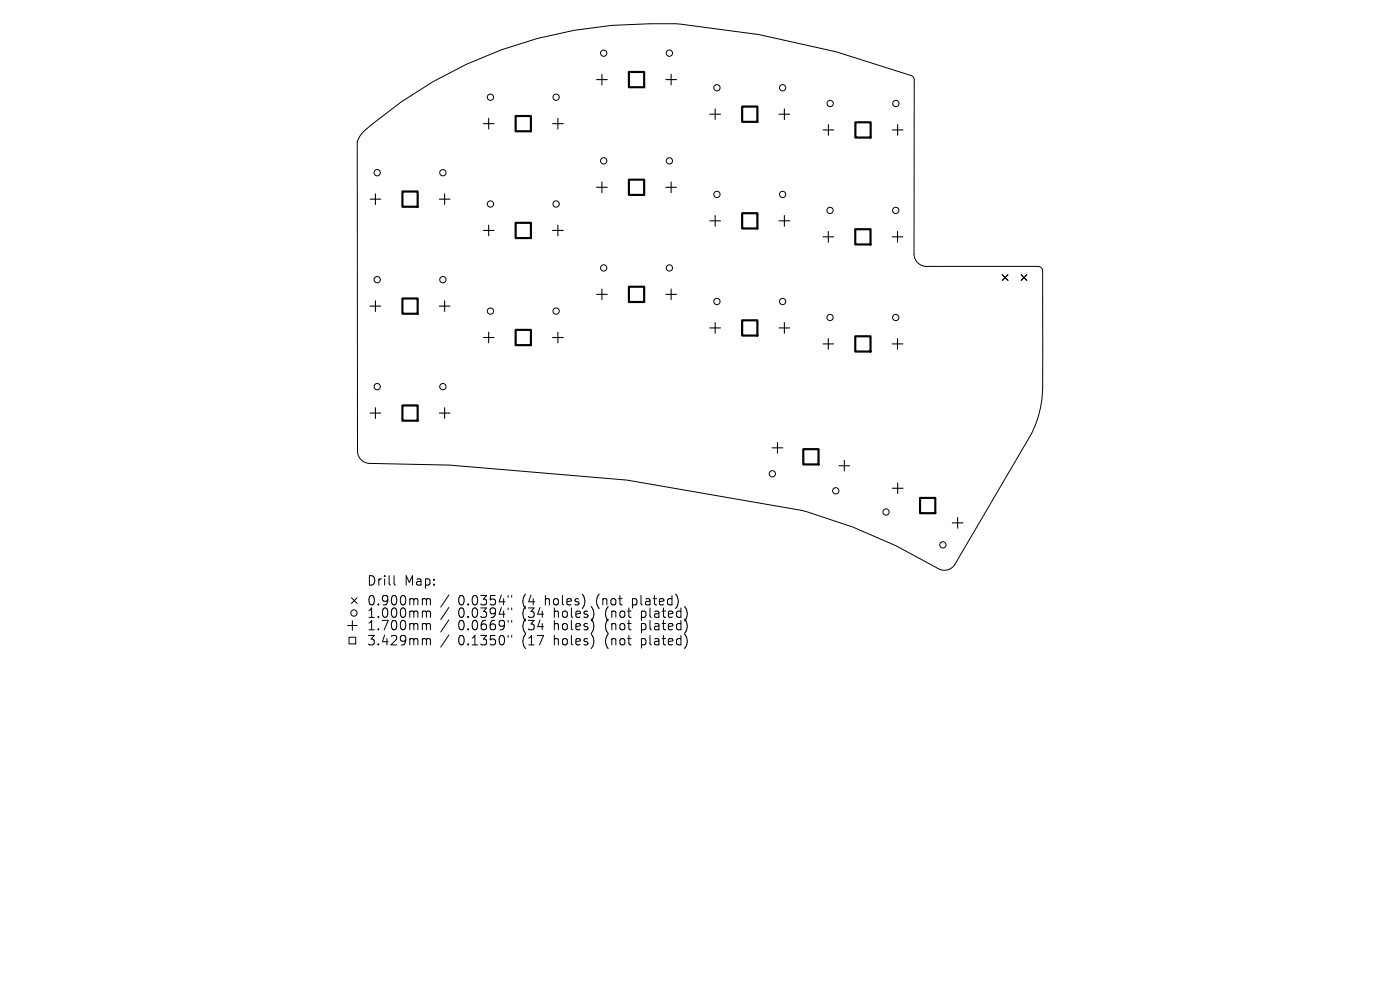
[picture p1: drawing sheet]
<svg xmlns="http://www.w3.org/2000/svg" width="297mm" height="210mm" viewBox="0 0 297 210" stroke-linecap="round" stroke-linejoin="round" font-family="sans-serif">
<defs><g id="words">
<g font-size="2.8">
<text x="77.8" y="124.5">Drill</text>
<text x="85.8" y="124.5">Map:</text>
<text x="77.8" y="128.7">0.900mm</text>
<text x="77.8" y="131.3">1.000mm</text>
<text x="97.2" y="128.7">0.0354&quot;</text>
<text x="97.2" y="131.3">0.0394&quot;</text>
<text x="110.9" y="128.7">(4</text>
<text x="110.9" y="131.3">(34</text>
<text x="115.9" y="128.7">holes)</text>
<text x="117.8" y="131.3">holes)</text>
<text x="126.9" y="128.7">(not</text>
<text x="128.9" y="131.3">(not</text>
<text x="134.8" y="128.7">plated)</text>
<text x="136.7" y="131.3">plated)</text>
<text x="77.8" y="134">1.700mm</text>
<text x="77.8" y="137.2">3.429mm</text>
<text x="97.2" y="134">0.0669&quot;</text>
<text x="97.2" y="137.2">0.1350&quot;</text>
<text x="110.9" y="134">(34</text>
<text x="110.9" y="137.2">(17</text>
<text x="117.8" y="134">holes)</text>
<text x="117.8" y="137.2">holes)</text>
<text x="128.9" y="134">(not</text>
<text x="128.9" y="137.2">(not</text>
<text x="136.7" y="134">plated)</text>
<text x="136.7" y="137.2">plated)</text>
</g>
</g></defs>
<g fill="none" stroke="#000" stroke-width=".21">
<path d="M77 28a91.5 91.5 0 0 1 60.7-23l6.7 .1 16.6 2.2 16.4 3.7 16.2 5.2 .4 .8-.1 36.9a2.67 2.67 0 0 0 2.7 2.6h23.6a1 1 0 0 1 1 1v24.7a22.4 22.4 0 0 1-2.3 9.7l-16.3 27.8a2.62 2.62 0 0 1-3.7 .8 115.2 115.2 0 0 0-28.7-12.2l-37.2-6.5-37.6-3.1-16.8-.4a2.65 2.65 0 0 1-2.8-2.4v-65.8l.4-.9zM212.6 58.3l1.2 1.2M213.8 58.3l-1.2 1.2M216.6 58.3l1.2 1.2M217.8 58.3l-1.2 1.2M73.8 132.7h2M74 135.2h1.5v1.4h-1.5zM74.6 126.8l1.2 1.2M74.8 131.7v2M75.8 126.8l-1.2 1.2M83.6 122.1v1.7l.3 .3M89.9 127l.5 .1 .1 .2"/>
<path d="M89.9 129.6l.5 .1 .1 .2M89.9 132.3h.3l.3 .3M89.9 135.5l.5 .1 .1 .2M90.5 127.3l.2-.3 .5 .1 .1 1.2M90.5 127.3v1M90.5 129.9v1.1M90.5 132.6v1M90.5 135.8v1M90.5 129.9l.2-.3 .5 .1 .1 1.3M90.5 132.6l.2-.3 .5 .1 .1 1.2M90.5 135.8l.2-.3 .5 .1 .1 1.2M95.2 126.2l-1.7 2.6"/>
<path d="M95.2 128.9l-1.7 2.5M95.2 131.5l-1.7 2.6M95.2 134.7l-1.7 2.6M107.8 126.3v.4M107.8 129v.3M107.8 131.6v.4M107.8 134.8v.4M108.6 126.3v.4M108.6 129v.3M108.6 131.6v.4M108.6 134.8v.4"/>
<circle cx="128.1" cy="11.3" r=".67"/>
<circle cx="142" cy="11.3" r=".67"/>
<circle cx="152.1" cy="18.6" r=".67"/>
<circle cx="166" cy="18.6" r=".67"/>
<circle cx="80" cy="36.6" r=".67"/>
<circle cx="94" cy="36.6" r=".67"/>
<circle cx="104" cy="20.6" r=".67"/>
<circle cx="118" cy="20.6" r=".67"/>
<circle cx="128.1" cy="34.1" r=".67"/>
<circle cx="142" cy="34.1" r=".67"/>
<circle cx="176.1" cy="22" r=".67"/>
<circle cx="190.1" cy="22" r=".67"/>
<circle cx="80" cy="59.3" r=".67"/>
<circle cx="94" cy="59.3" r=".67"/>
<circle cx="104" cy="43.3" r=".67"/>
<circle cx="118" cy="43.3" r=".67"/>
<circle cx="128.1" cy="56.8" r=".67"/>
<circle cx="142" cy="56.8" r=".67"/>
<circle cx="152.1" cy="41.2" r=".67"/>
<circle cx="166" cy="41.2" r=".67"/>
<circle cx="176.1" cy="44.6" r=".67"/>
<circle cx="190" cy="44.6" r=".67"/>
<circle cx="104" cy="66" r=".67"/>
<circle cx="118" cy="66" r=".67"/>
<circle cx="152.1" cy="64" r=".67"/>
<circle cx="166" cy="64" r=".67"/>
<circle cx="176.1" cy="67.3" r=".67"/>
<circle cx="190" cy="67.3" r=".67"/>
<circle cx="80" cy="82" r=".67"/>
<circle cx="94" cy="82" r=".67"/>
<circle cx="163.8" cy="100.5" r=".67"/>
<circle cx="177.3" cy="104.1" r=".67"/>
<circle cx="188" cy="108.6" r=".67"/>
<circle cx="200" cy="115.6" r=".67"/>
<circle cx="75.1" cy="130" r=".67"/>
</g>
<g fill="none" stroke="#000" stroke-width=".23">
<path d="M126.6 16.9h2.2M127.7 15.8v2.2M141.2 16.9h2.3M142.4 15.8v2.2M102.5 26.2h2.3M103.7 25.1v2.3M117.2 26.2h2.3M118.4 25.1v2.3M126.6 39.7h2.2M127.7 38.6v2.3M141.2 39.7h2.3M142.4 38.6v2.3"/>
<path d="M150.6 24.2h2.3M151.7 23.1v2.3M165.3 24.2h2.2M166.4 23.1v2.3M174.6 27.6h2.3M175.7 26.4v2.3M189.3 27.6h2.3M190.4 26.4v2.3M78.5 42.2h2.3M79.6 41.1v2.3M93.2 42.2h2.3M94.3 41.1v2.3"/>
<path d="M102.5 48.9h2.3M103.7 47.7v2.3M117.2 48.9h2.3M118.4 47.7v2.3M150.6 46.8h2.3M151.7 45.7v2.3M165.3 46.8h2.2M166.4 45.7v2.3M174.6 50.2h2.3M175.7 49.1v2.3M189.3 50.2h2.2M190.4 49.1v2.3"/>
<path d="M78.5 64.9h2.3M79.6 63.8v2.3M93.2 64.9h2.3M94.3 63.8v2.3M102.5 71.6h2.3M103.7 70.5v2.2M117.2 71.6h2.3M118.4 70.5v2.2M126.6 62.4h2.2M127.7 61.3v2.3M141.2 62.4h2.3M142.4 61.3v2.3"/>
<path d="M150.6 69.6h2.3M151.7 68.4v2.3M165.3 69.6h2.2M166.4 68.4v2.3M174.6 73h2.3M175.7 71.8v2.3M189.3 73h2.2M190.4 71.8v2.3M78.5 87.6h2.3M79.6 86.5v2.3M93.2 87.6h2.3M94.3 86.5v2.3"/>
<path d="M163.8 95h2.3M164.9 93.9v2.2M178 98.8h2.3M179.1 97.7v2.2M189.3 103.6h2.3M190.4 102.4v2.3M202 110.9h2.3M203.2 109.8v2.2"/>
</g>
<g fill="none" stroke="#000" stroke-width=".46">
<path d="M133.4 15.3h3.3v3.2h-3.3zM109.4 24.6h3.2v3.2h-3.2zM133.4 38.1h3.3v3.2h-3.3zM157.4 22.6h3.3v3.2h-3.3zM181.5 25.9h3.2v3.3h-3.2zM85.4 40.6h3.2v3.3h-3.2zM109.4 47.3h3.2v3.2h-3.2zM157.4 45.2h3.3v3.3h-3.3zM181.4 48.6h3.3v3.3h-3.3zM85.4 63.3h3.2v3.3h-3.2zM109.4 70h3.2v3.2h-3.2zM133.4 60.8h3.3v3.3h-3.3z"/>
<path d="M157.4 67.9h3.3v3.3h-3.3zM181.4 71.3h3.3v3.3h-3.3zM85.4 86h3.2v3.2h-3.2zM170.4 95.3h3.2v3.2h-3.2zM195.2 105.6h3.2v3.3h-3.2z"/>
</g>
<use href="#words"/>
</svg>
